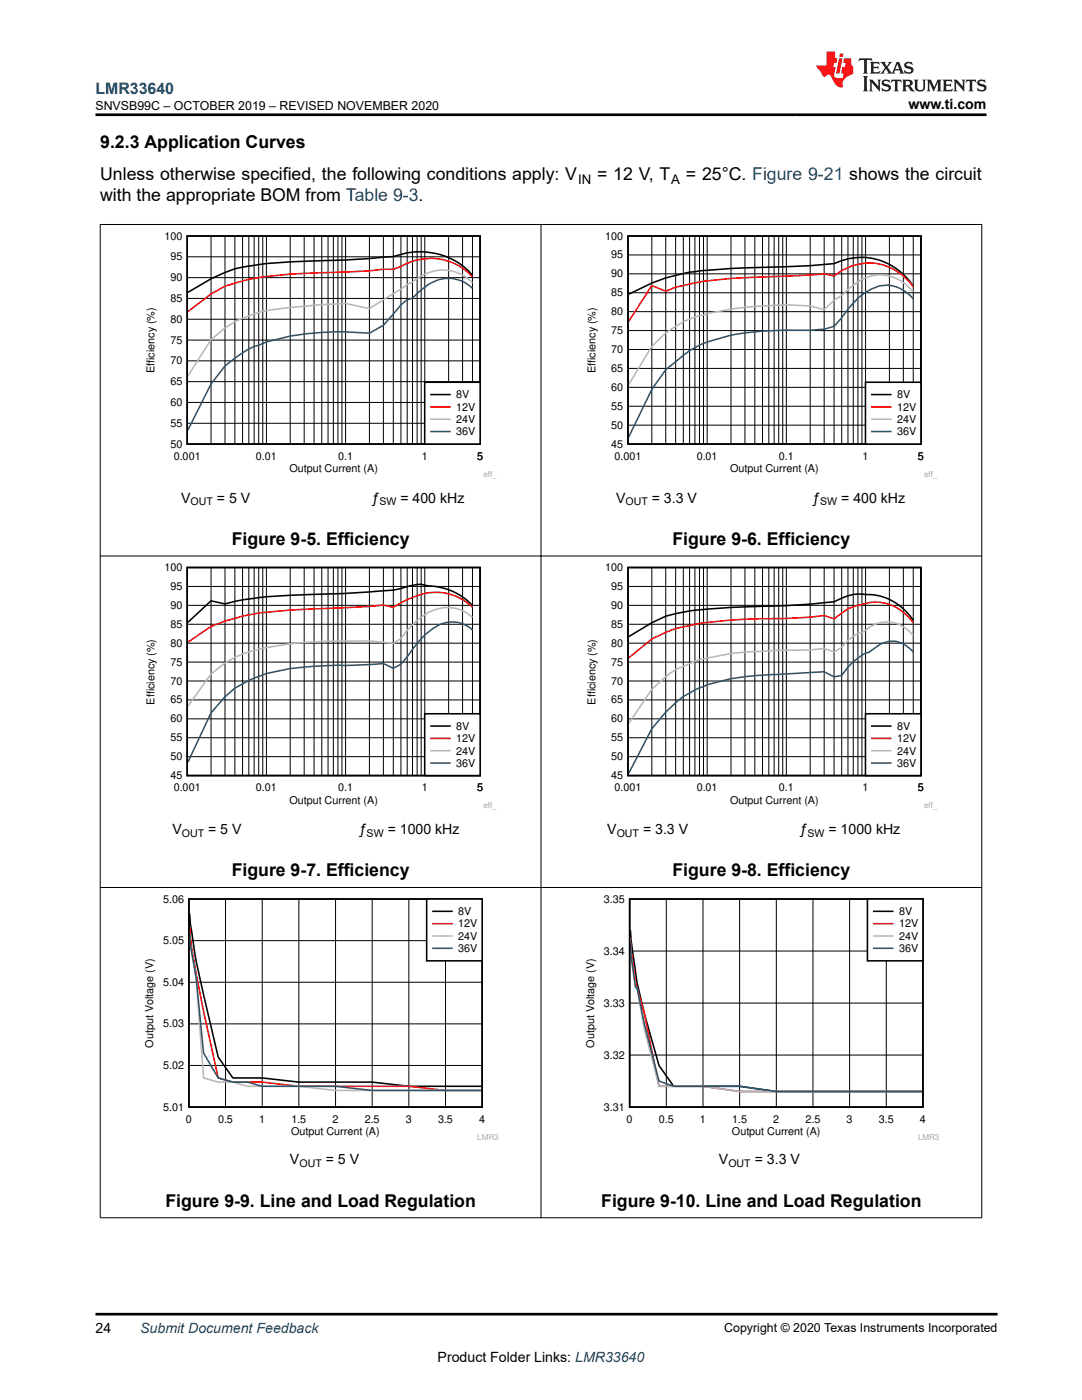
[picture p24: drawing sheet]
<svg xmlns="http://www.w3.org/2000/svg" width="216mm" height="279mm" viewBox="0 0 216 279" stroke-linecap="round" stroke-linejoin="round" font-family="sans-serif">
<defs><g id="words">
<g font-size="3.5">
<text x="20" y="29.6">9.2.3 Application Curves</text>
<text x="20" y="35.9">Unless otherwise specified, the following conditions apply: V</text>
<text x="119.1" y="35.9">= 12 V, T</text>
<text x="136.9" y="35.9">= 25°C. Figure 9-21 shows the circuit</text>
<text x="20" y="40.2">with the appropriate BOM from Table 9-3.</text>
<text x="46.2" y="108.7">Figure 9-5. Efficiency</text>
<text x="134.2" y="108.7">Figure 9-6. Efficiency</text>
<text x="46.2" y="174.9">Figure 9-7. Efficiency</text>
<text x="134.2" y="174.9">Figure 9-8. Efficiency</text>
<text x="33" y="240.8">Figure 9-9. Line and Load Regulation</text>
<text x="120" y="240.8">Figure 9-10. Line and Load Regulation</text>
</g>
<text font-size="3.2" fill="#00f" x="19" y="18.7">LMR33640</text>
<g font-size="2.8">
<text x="181.3" y="21.8">www.ti.com</text>
<text x="36.1" y="100.3">V</text>
<text x="43.3" y="100.3">= 5 V</text>
<text x="74.1" y="100.3">ƒ</text>
<text x="79.9" y="100.3">= 400 kHz</text>
<text x="122.9" y="100.3">V</text>
<text x="130.1" y="100.3">= 3.3 V</text>
<text x="162.1" y="100.3">ƒ</text>
<text x="167.8" y="100.3">= 400 kHz</text>
<text x="34.4" y="166.5">V</text>
<text x="41.5" y="166.5">= 5 V</text>
<text x="71.6" y="166.5">ƒ</text>
<text x="77.4" y="166.5">= 1000 kHz</text>
<text x="121.2" y="166.5">V</text>
<text x="128.3" y="166.5">= 3.3 V</text>
<text x="159.5" y="166.5">ƒ</text>
<text x="165.3" y="166.5">= 1000 kHz</text>
<text x="57.9" y="232.4">V</text>
<text x="65" y="232.4">= 5 V</text>
<text x="143.5" y="232.4">V</text>
<text x="150.6" y="232.4">= 3.3 V</text>
<text x="19" y="266.1">24</text>
<text x="87.3" y="271.7">Product Folder Links: LMR33640</text>
</g>
<text font-size="2.8" fill="#00f" x="28" y="266.1">Submit Document Feedback</text>
<g font-size="2.6">
<text x="115.3" y="36.6">IN</text>
<text x="133.9" y="36.6">A</text>
</g>
<g font-size="2.5">
<text x="19.1" y="21.9">SNVSB99C – OCTOBER 2019 – REVISED NOVEMBER 2020</text>
<text x="144.5" y="265.8">Copyright © 2020 Texas Instruments Incorporated</text>
</g>
<g font-size="2.2">
<text x="32.8" y="47.8">100</text>
<text x="120.8" y="47.8">100</text>
<text x="34" y="52">95</text>
<text x="122" y="51.6">95</text>
<text x="34" y="56.1">90</text>
<text x="122" y="59.1">85</text>
<text x="122" y="55.4">90</text>
<text x="34" y="64.4">80</text>
<text x="34" y="60.3">85</text>
<text x="122" y="62.9">80</text>
<text x="34" y="68.6">75</text>
<text x="122" y="70.5">70</text>
<text x="122" y="66.7">75</text>
<text x="30.9" y="74.4" transform="rotate(-90 30.9 74.4)">Efficiency (%)</text>
<text x="34" y="76.9">65</text>
<text x="34" y="72.7">70</text>
<text x="118.8" y="74.4" transform="rotate(-90 118.8 74.4)">Efficiency (%)</text>
<text x="122" y="74.2">65</text>
<text x="34" y="81">60</text>
<text x="91" y="79.5">8V</text>
<text x="91" y="82">12V</text>
<text x="122" y="81.8">55</text>
<text x="122" y="78">60</text>
<text x="179" y="79.5">8V</text>
<text x="179" y="82">12V</text>
<text x="34" y="89.3">50</text>
<text x="34" y="85.2">55</text>
<text x="91" y="84.4">24V</text>
<text x="91" y="86.9">36V</text>
<text x="122" y="89.3">45</text>
<text x="122" y="85.6">50</text>
<text x="179" y="84.4">24V</text>
<text x="179" y="86.9">36V</text>
<text x="34.7" y="91.8">0.001</text>
<text x="51.1" y="91.8">0.01</text>
<text x="57.7" y="94.2">Output Current (A)</text>
<text x="67.5" y="91.8">0.1</text>
<text x="84.2" y="91.8">1</text>
<text x="95.2" y="91.8">5</text>
<text x="122.6" y="91.8">0.001</text>
<text x="139" y="91.8">0.01</text>
<text x="145.7" y="94.2">Output Current (A)</text>
<text x="155.4" y="91.8">0.1</text>
<text x="172.1" y="91.8">1</text>
<text x="183.2" y="91.8">5</text>
<text x="32.8" y="114">100</text>
<text x="120.8" y="114">100</text>
<text x="34" y="117.7">95</text>
<text x="122" y="117.7">95</text>
<text x="34" y="125.3">85</text>
<text x="34" y="121.5">90</text>
<text x="122" y="125.3">85</text>
<text x="122" y="121.5">90</text>
<text x="34" y="129.1">80</text>
<text x="122" y="129.1">80</text>
<text x="34" y="136.6">70</text>
<text x="34" y="132.8">75</text>
<text x="122" y="136.6">70</text>
<text x="122" y="132.8">75</text>
<text x="30.9" y="140.6" transform="rotate(-90 30.9 140.6)">Efficiency (%)</text>
<text x="34" y="140.4">65</text>
<text x="118.8" y="140.6" transform="rotate(-90 118.8 140.6)">Efficiency (%)</text>
<text x="122" y="140.4">65</text>
<text x="34" y="147.9">55</text>
<text x="34" y="144.2">60</text>
<text x="91" y="145.7">8V</text>
<text x="91" y="148.1">12V</text>
<text x="122" y="147.9">55</text>
<text x="122" y="144.2">60</text>
<text x="179" y="145.7">8V</text>
<text x="179" y="148.1">12V</text>
<text x="34" y="155.5">45</text>
<text x="34" y="151.7">50</text>
<text x="91" y="150.6">24V</text>
<text x="91" y="153">36V</text>
<text x="122" y="155.5">45</text>
<text x="122" y="151.7">50</text>
<text x="179" y="150.6">24V</text>
<text x="179" y="153">36V</text>
<text x="34.7" y="157.9">0.001</text>
<text x="51.1" y="157.9">0.01</text>
<text x="57.7" y="160.4">Output Current (A)</text>
<text x="67.5" y="157.9">0.1</text>
<text x="84.2" y="157.9">1</text>
<text x="95.2" y="157.9">5</text>
<text x="122.6" y="157.9">0.001</text>
<text x="139" y="157.9">0.01</text>
<text x="145.7" y="160.4">Output Current (A)</text>
<text x="155.4" y="157.9">0.1</text>
<text x="172.1" y="157.9">1</text>
<text x="183.2" y="157.9">5</text>
<text x="32.6" y="180.1">5.06</text>
<text x="91.4" y="182.6">8V</text>
<text x="91.4" y="185.1">12V</text>
<text x="120.5" y="180.1">3.35</text>
<text x="179.4" y="182.6">8V</text>
<text x="179.4" y="185.1">12V</text>
<text x="32.6" y="188.4">5.05</text>
<text x="91.4" y="187.6">24V</text>
<text x="91.4" y="190">36V</text>
<text x="120.5" y="190.5">3.34</text>
<text x="179.4" y="187.6">24V</text>
<text x="179.4" y="190">36V</text>
<text x="32.6" y="196.7">5.04</text>
<text x="120.5" y="200.9">3.33</text>
<text x="30.6" y="209.1" transform="rotate(-90 30.6 209.1)">Output Voltage (V)</text>
<text x="32.6" y="205">5.03</text>
<text x="118.5" y="209.1" transform="rotate(-90 118.5 209.1)">Output Voltage (V)</text>
<text x="32.6" y="213.3">5.02</text>
<text x="120.5" y="211.3">3.32</text>
<text x="32.6" y="221.6">5.01</text>
<text x="120.5" y="221.6">3.31</text>
<text x="37.1" y="224.1">0</text>
<text x="43.5" y="224.1">0.5</text>
<text x="51.7" y="224.1">1</text>
<text x="58.1" y="226.6">Output Current (A)</text>
<text x="58.1" y="224.1">1.5</text>
<text x="66.4" y="224.1">2</text>
<text x="72.8" y="224.1">2.5</text>
<text x="81" y="224.1">3</text>
<text x="87.4" y="224.1">3.5</text>
<text x="95.6" y="224.1">4</text>
<text x="125" y="224.1">0</text>
<text x="131.5" y="224.1">0.5</text>
<text x="139.7" y="224.1">1</text>
<text x="146.1" y="226.6">Output Current (A)</text>
<text x="146.1" y="224.1">1.5</text>
<text x="154.3" y="224.1">2</text>
<text x="160.7" y="224.1">2.5</text>
<text x="168.9" y="224.1">3</text>
<text x="175.4" y="224.1">3.5</text>
<text x="183.6" y="224.1">4</text>
</g>
<g font-size="2.1">
<text x="38" y="100.9">OUT</text>
<text x="75.7" y="100.9">SW</text>
<text x="124.8" y="100.9">OUT</text>
<text x="163.6" y="100.9">SW</text>
<text x="36.3" y="167">OUT</text>
<text x="73.2" y="167">SW</text>
<text x="123.1" y="167">OUT</text>
<text x="161.1" y="167">SW</text>
<text x="59.7" y="233">OUT</text>
<text x="145.3" y="233">OUT</text>
</g>
<g font-size="1.6" fill="#a8a8a8">
<text x="96.4" y="95.2">eff_</text>
<text x="184.4" y="95.2">eff_</text>
<text x="96.4" y="161.3">eff_</text>
<text x="184.4" y="161.3">eff_</text>
<text x="95.2" y="227.5">LMR3</text>
<text x="183.2" y="227.5">LMR3</text>
</g>
</g></defs>
<path d="M37.4 47.1h58.4v41.5h-58.4zM94.3 55a14.1 14.1 0 0 0-15.8-3.8l-9.5 .7-8.3 .2a57.3 57.3 0 0 0-10 .9 22.4 22.4 0 0 0-8.6 2.6l-4.6 2.7" fill="none" stroke="#000" stroke-width=".31"/>
<g fill="none" stroke="#000" stroke-width=".2">
<path d="M37.4 59.6h58.4M37.4 55.4h58.4M37.4 51.3h58.4M42.1 47.1v41.5M44.9 47.1v41.5M46.9 47.1v41.5M48.4 47.1v41.5M49.6 47.1v41.5M50.7 47.1v41.5M51.6 47.1v41.5M52.4 47.1v41.5M53.2 47.1v41.5"/>
<path d="M57.9 47.1v41.5M60.7 47.1v41.5M62.7 47.1v41.5M64.2 47.1v41.5M65.5 47.1v41.5M66.5 47.1v41.5M67.4 47.1v41.5M68.2 47.1v41.5M69 47.1v41.5M73.7 47.1v41.5M76.5 47.1v41.5M78.5 47.1v41.5"/>
<path d="M80 47.1v41.5M81.3 47.1v41.5M82.3 47.1v41.5M83.2 47.1v41.5M84 47.1v41.5M84.8 47.1v41.5M89.5 47.1v41.5M92.3 47.1v41.5M94.3 47.1v41.5M95.8 47.1v41.5M37.4 76.2h58.4M37.4 72h58.4"/>
<path d="M37.4 67.9h58.4M37.4 63.7h58.4M37.4 84.5h58.4M37.4 80.3h58.4"/>
</g>
<path d="M94.3 55.3a11.3 11.3 0 0 0-14.3-2.1l-1.5 .6-2-.1-2.8 .4-15.8 .6-5.5 .5-2.8 .6-4.7 1.3-2.8 1.6-4.6 3.5" fill="none" stroke="#f00" stroke-width=".31"/>
<path d="M94.3 56.4a8.4 8.4 0 0 0-11.1-.8l-9.5 6-4.7-1-6.3 .3a79.5 79.5 0 0 0-11.1 1.5l-.9 .3a19.6 19.6 0 0 0-8.6 5.1l-4.6 7.2" fill="none" stroke="#b8b8b8" stroke-width=".31"/>
<path d="M94.3 57.5a7 7 0 0 0-9.5-.2l-2.5 2.2-1 .3-1.3 1-3.5 4.1-2.8 1.6-4.7-.3a64 64 0 0 0-11.1 .9l-4.7 1.1-1.6 .7a18.3 18.3 0 0 0-9.5 7.7l-4.6 9.2" fill="none" stroke="#295c75" stroke-width=".31"/>
<path d="M84.7 76.3h11.1v12.3h-11.1z" fill-rule="evenodd" fill="#fff"/>
<path d="M125.3 47.1h58.5v41.5h-58.5zM182.2 57.1a12.4 12.4 0 0 0-15.8-4.5l-4.7 .4-13.1 .5-7.5 .4a31.8 31.8 0 0 0-11 2.6l-4.6 2.2M84.7 76.3h11.1v12.3h-11.1zM86 78.7h3.8" fill="none" stroke="#000" stroke-width=".31"/>
<path d="M182.2 57.2a10.7 10.7 0 0 0-14.2-3.2l-1.6 1.1-1.9-.4-15.9 .7a63.5 63.5 0 0 0-9.9 1.1l-3.9 .8-2 .8-2.7-1.1-4.6 7.1M86 81.2h3.8" fill="none" stroke="#f00" stroke-width=".31"/>
<path d="M182.2 58.3a8.1 8.1 0 0 0-11.9-1.4l-2.3 2.1-1.6 .9-1.9 1.9-2.8-.7-4.8-.3-4.7 .3a56.9 56.9 0 0 0-13.5 2.2 18.4 18.4 0 0 0-8.6 5.8l-4.6 7.6M86 83.7h3.8" fill="none" stroke="#b8b8b8" stroke-width=".31"/>
<path d="M182.2 59.6a6.6 6.6 0 0 0-8.8-1.6 15 15 0 0 0-5.4 5.4l-1.6 1.7-1.9 .6-2.8 .2h-4.8a82.3 82.3 0 0 0-11 1l-4.8 1.4-1.5 .6a17.4 17.4 0 0 0-4.8 3.3l-2 1.6-2.7 3.9-4.6 9.5M86 86.1h3.8" fill="none" stroke="#295c75" stroke-width=".31"/>
<g fill="none" stroke="#000" stroke-width=".2">
<path d="M125.3 58.4h58.5M125.3 54.7h58.5M125.3 50.9h58.5M130.1 47.1v41.5M132.8 47.1v41.5M134.8 47.1v41.5M136.3 47.1v41.5M137.6 47.1v41.5M138.7 47.1v41.5M139.6 47.1v41.5M140.4 47.1v41.5M141.1 47.1v41.5"/>
<path d="M145.9 47.1v41.5M148.6 47.1v41.5M150.6 47.1v41.5M152.2 47.1v41.5M153.4 47.1v41.5M154.5 47.1v41.5M155.4 47.1v41.5M156.2 47.1v41.5M156.9 47.1v41.5M161.7 47.1v41.5M164.5 47.1v41.5M166.4 47.1v41.5"/>
<path d="M168 47.1v41.5M169.2 47.1v41.5M170.3 47.1v41.5M171.2 47.1v41.5M172 47.1v41.5M172.7 47.1v41.5M177.5 47.1v41.5M180.2 47.1v41.5M182.2 47.1v41.5M183.8 47.1v41.5M125.3 77.3h58.5M125.3 73.5h58.5"/>
<path d="M125.3 69.7h58.5M125.3 66h58.5M125.3 62.2h58.5M125.3 84.8h58.5M125.3 81.1h58.5"/>
</g>
<path d="M172.7 76.3h11.1v12.3h-11.1z" fill-rule="evenodd" fill="#fff"/>
<path d="M172.7 76.3h11.1v12.3h-11.1zM174 78.7h3.7M37.4 113.3h58.4v41.5h-58.4zM94.3 120.9a12.2 12.2 0 0 0-8.9-4 7.6 7.6 0 0 0-5.4 .6l-1.5 .3-9.5 .6-15.8 .7-4.8 .6-3.5 .8-2.8-.6-4.6 4.3" fill="none" stroke="#000" stroke-width=".31"/>
<path d="M174 81.2h3.7M94.3 121.2a10.5 10.5 0 0 0-12-2l-1 .5-2.8 1.5-2-.4-7.5 .5-11.1 .5-4.7 .4a37.5 37.5 0 0 0-11.1 2.8l-4.6 3.1" fill="none" stroke="#f00" stroke-width=".31"/>
<path d="M174 83.7h3.7M94.3 123.2a7.7 7.7 0 0 0-10.3 0 18.1 18.1 0 0 0-4 4.2l-1.5 1a49.4 49.4 0 0 0-10.3-.5l-4 .1a56.9 56.9 0 0 0-13.5 1.8 17.9 17.9 0 0 0-8.6 4.7l-4.6 6.4" fill="none" stroke="#b8b8b8" stroke-width=".31"/>
<path d="M174 86.1h3.7M94.3 125.7a6.1 6.1 0 0 0-8.3 0l-1.2 1a25.8 25.8 0 0 0-3.5 4.4l-1.3 1.5-1.5 .8-2-1a45.5 45.5 0 0 1-9.1 .3l-3.2 .2a39.8 39.8 0 0 0-13.5 2.4l-1.1 .5a17.1 17.1 0 0 0-7.5 6.5l-4.6 9.8" fill="none" stroke="#295c75" stroke-width=".31"/>
<g fill="none" stroke="#000" stroke-width=".2">
<path d="M37.4 117h58.4M42.1 113.3v41.5M44.9 113.3v41.5M46.9 113.3v41.5M48.4 113.3v41.5M49.6 113.3v41.5M50.7 113.3v41.5M51.6 113.3v41.5M52.4 113.3v41.5M53.2 113.3v41.5M57.9 113.3v41.5M60.7 113.3v41.5"/>
<path d="M62.7 113.3v41.5M64.2 113.3v41.5M65.5 113.3v41.5M66.5 113.3v41.5M67.4 113.3v41.5M68.2 113.3v41.5M69 113.3v41.5M73.7 113.3v41.5M76.5 113.3v41.5M78.5 113.3v41.5M80 113.3v41.5M81.3 113.3v41.5"/>
<path d="M82.3 113.3v41.5M83.2 113.3v41.5M84 113.3v41.5M84.8 113.3v41.5M89.5 113.3v41.5M92.3 113.3v41.5M94.3 113.3v41.5M95.8 113.3v41.5M37.4 139.7h58.4M37.4 135.9h58.4M37.4 132.1h58.4M37.4 128.4h58.4"/>
<path d="M37.4 124.6h58.4M37.4 120.8h58.4M37.4 151h58.4M37.4 147.2h58.4M37.4 143.5h58.4"/>
</g>
<path d="M84.7 142.4h11.1v12.4h-11.1z" fill-rule="evenodd" fill="#fff"/>
<path d="M125.3 113.3h58.5v41.5h-58.5zM182.2 123.8a11 11 0 0 0-9.5-5.2 7.7 7.7 0 0 0-4.7 .8l-1.6 .7-4.7 .5-15.8 .6-8.3 .7a25 25 0 0 0-12.1 5.2M84.7 142.4h11.1v12.4h-11.1zM86 144.9h3.8" fill="none" stroke="#000" stroke-width=".31"/>
<path d="M182.2 124.3a8.9 8.9 0 0 0-10.2-3.6 9.9 9.9 0 0 0-5.6 2.8l-1.9-.7-2.8 .4-4.8 .2-11 .3-5.5 .6-2.8 .6a19.7 19.7 0 0 0-7.5 2.6l-4.6 3.8M86 147.4h3.8" fill="none" stroke="#f00" stroke-width=".31"/>
<path d="M182.2 126.9a6.3 6.3 0 0 0-9.5-1.1l-.7 .4a6.8 6.8 0 0 0-4 3l-1.6 .9-1.9-.7-2.8 .3-7.2 .1-2.3 .2a45.2 45.2 0 0 0-13.5 2l-3.9 1.6-2 1.4-2.7 2.6-4.6 6.8M86 149.8h3.8" fill="none" stroke="#b8b8b8" stroke-width=".31"/>
<path d="M182.2 130.2a5.1 5.1 0 0 0-7.7-.8l-1.1 .8a8.2 8.2 0 0 0-4.2 2.9l-1.2 1.7-1.6 .3-1.9-1-12.3 .6a36.5 36.5 0 0 0-13.5 3l-2.4 1.3-1.5 1.2-2 1.9-2.7 3.3-4.6 8.9M86 152.3h3.8" fill="none" stroke="#295c75" stroke-width=".31"/>
<g fill="none" stroke="#000" stroke-width=".2">
<path d="M125.3 117h58.5M130.1 113.3v41.5M132.8 113.3v41.5M134.8 113.3v41.5M136.3 113.3v41.5M137.6 113.3v41.5M138.7 113.3v41.5M139.6 113.3v41.5M140.4 113.3v41.5M141.1 113.3v41.5M145.9 113.3v41.5M148.6 113.3v41.5"/>
<path d="M150.6 113.3v41.5M152.2 113.3v41.5M153.4 113.3v41.5M154.5 113.3v41.5M155.4 113.3v41.5M156.2 113.3v41.5M156.9 113.3v41.5M161.7 113.3v41.5M164.5 113.3v41.5M166.4 113.3v41.5M168 113.3v41.5M169.2 113.3v41.5"/>
<path d="M170.3 113.3v41.5M171.2 113.3v41.5M172 113.3v41.5M172.7 113.3v41.5M177.5 113.3v41.5M180.2 113.3v41.5M182.2 113.3v41.5M183.8 113.3v41.5M125.3 139.7h58.5M125.3 135.9h58.5M125.3 132.1h58.5M125.3 128.4h58.5"/>
<path d="M125.3 124.6h58.5M125.3 120.8h58.5M125.3 151h58.5M125.3 147.2h58.5M125.3 143.5h58.5"/>
</g>
<path d="M172.7 142.4h11.1v12.4h-11.1z" fill-rule="evenodd" fill="#fff"/>
<path d="M172.7 142.4h11.1v12.4h-11.1zM174 144.9h3.7M37.7 179.4h58.5v41.5h-58.5zM37.8 182.3l.2 2.1a122.6 122.6 0 0 0 2.6 14.1l2.9 12.5 3 4.1h5.8l7.3 .9h14.7l7.3 .8h14.5" fill="none" stroke="#000" stroke-width=".31"/>
<path d="M174 147.4h3.7M37.8 184.8a61.3 61.3 0 0 0 1.3 9.6l1.5 7.4 2.9 13.3 3 .9h5.8l7.3 .8h22l7.3 .8h7.2" fill="none" stroke="#f00" stroke-width=".31"/>
<path d="M174 149.8h3.7M37.8 186.5l.2 2.1 1.1 6.6 1.5 19.9 2.9 .9h3l2.9 .8h10.2l7.4 .8h29.1" fill="none" stroke="#b8b8b8" stroke-width=".31"/>
<path d="M174 152.3h3.7M37.8 186.5l.2 2.1 1.1 6.6 1.5 15 2.9 4.9 3 .9h2.9l2.9 .8h14.7l7.3 .8h21.8" fill="none" stroke="#295c75" stroke-width=".31"/>
<path d="M45 179.4v41.6M52.3 179.4v41.6M59.6 179.4v41.6M67 179.4v41.6M74.3 179.4v41.6M81.6 179.4v41.6M88.9 179.4v41.6M37.7 196h58.5M37.7 187.7h58.5M37.7 212.6h58.5M37.7 204.3h58.5" fill="none" stroke="#000" stroke-width=".2"/>
<path d="M85.1 179.4h11.1v12.4h-11.1z" fill-rule="evenodd" fill="#fff"/>
<path d="M85.1 179.4h11.1v12.4h-11.1zM125.6 179.4h58.6v41.5h-58.6zM86.4 181.9h3.8M125.8 185.7l.1 2a121.1 121.1 0 0 0 5.6 24.9l2.9 4.2h13.2l7.3 1h29.1" fill="none" stroke="#000" stroke-width=".31"/>
<path d="M86.4 184.3h3.8M125.8 187.2a67 67 0 0 0 1.3 9.9l1.5 5.2 2.9 14.5h8.8l7.3 1h36.4" fill="none" stroke="#f00" stroke-width=".31"/>
<path d="M86.4 186.8h3.8M125.8 188.8l.1 2 .9 6.3h.3l1.5 8.3 2.9 11.4h8.8l7.3 1h36.4" fill="none" stroke="#b8b8b8" stroke-width=".31"/>
<path d="M86.4 189.3h3.8M125.8 188.2l.1 2.6 .9 6.3h.3l1.5 7.2 2.9 11.5 2.9 1h13.2l7.3 1h29.1" fill="none" stroke="#295c75" stroke-width=".31"/>
<path d="M133 179.4v41.6M140.3 179.4v41.6M147.6 179.4v41.6M154.9 179.4v41.6M162.2 179.4v41.6M169.5 179.4v41.6M176.8 179.4v41.6M125.6 189.8h58.6M125.6 210.6h58.6M125.6 200.2h58.6" fill="none" stroke="#000" stroke-width=".2"/>
<path d="M173.1 179.4h11.1v12.4h-11.1z" fill-rule="evenodd" fill="#fff"/>
<path d="M173.1 179.4h11.1v12.4h-11.1zM174.3 181.9h3.8" fill="none" stroke="#000" stroke-width=".31"/>
<path d="M174.3 184.3h3.8" fill="none" stroke="#f00" stroke-width=".31"/>
<path d="M174.3 186.8h3.8" fill="none" stroke="#b8b8b8" stroke-width=".31"/>
<path d="M174.3 189.3h3.8" fill="none" stroke="#295c75" stroke-width=".31"/>
<path d="M19.9 44.8h176.1M20 44.7v198.4M107.9 44.7v198.4M195.9 44.7v198.4M19.9 111h176.1M19.9 177.1h176.1M19.9 243h176.1" fill="none" stroke="#000" stroke-width=".2"/>
<path d="M171.5 11.6l-.2 .6 .5-.2h.6v.1v2.2l-.2 .4h1l-.2-.4v-2.2v-.1h.5l.6 .2-.2-.6zM173.6 12.4l.2 .3v1.6l-.2 .4h1.9l.1-.6a1.08 1.08 0 0 1-1.3 .2v-.7h.6l.4 .2v-.7l-.4 .2h-.6v-.5l.2-.2a1 1 0 0 1 1 .3l-.1-.5zM175.7 12.4l.9 1.1-1 1.2h.9l-.2-.2 .5-.8 .4 .8-.2 .2h1.6l-.2-.2 .2-.5h.9l.1 .5-.1 .2h.9l-.2-.4-.8-1.9h-.5l-.9 2.1-.9-1.1 .9-1h-.8l.2 .2-.4 .6-.4-.6 .2-.2zM179 12.8l.4 1h-.7zM180.7 12.5a.65 .65 0 0 0-.2 .7 .65 .65 0 0 0 .6 .5l.6 .1 .1 .3a.79 .79 0 0 1-.7 .4 .79 .79 0 0 1-.7-.5l.1 .7 .2-.1a.93 .93 0 0 0 1.1 0 .93 .93 0 0 0 .4-.9 1.46 1.46 0 0 0-1.2-.6l-.1-.3a1.09 1.09 0 0 1 1.2 .2l-.2-.6-.1 .1-.5-.2zM172.2 15.2l.2 .4v2.2l-.2 .4h1l-.2-.4v-2.2l.2-.4zM173.4 15.9l.2 .4v1.5l-.2 .4h.8l-.3-.4 .1-1.3 1.6 1.8v-2l.2-.4h-.7l.1 .2 .1 1.1-1.2-1.3zM176.2 16a.65 .65 0 0 0-.2 .8 .65 .65 0 0 0 .6 .4l.6 .2 .1 .2a.79 .79 0 0 1-.7 .4 .79 .79 0 0 1-.7-.5l.1 .7 .2-.1a.93 .93 0 0 0 1.1 .1 .93 .93 0 0 0 .4-1 1.46 1.46 0 0 0-1.2-.5l-.1-.4a1.09 1.09 0 0 1 1.2 .2l-.1-.6-.2 .1-.5-.1zM177.9 15.9l-.1 .6a.63 .63 0 0 1 .8-.3v1.6l-.3 .4h1l-.2-.4v-1.6a.66 .66 0 0 1 .8 .3l-.1-.6zM180 15.9l.2 .4v1.5l-.2 .4h1l-.2-.2-.1-.7h.5l.1 .2a.79 .79 0 0 0 1.2 .6l-1-.9a.61 .61 0 0 0 .6-.6 .61 .61 0 0 0-.5-.7zM180.8 16.2h.1a.47 .47 0 0 1 .5 .1 .47 .47 0 0 1 .1 .5l-.1 .1-.7 .1zM182.3 15.9l.2 .2a2.27 2.27 0 0 0 .4 2 1.04 1.04 0 0 0 1.7-.7v-1.3l.2-.2h-.8l.2 .4v1.1a.6 .6 0 0 1-.6 .6 .6 .6 0 0 1-.6-.6v-1.1l.3-.4zM184.9 15.9l.2 .4v1.5l-.2 .4h.8l-.3-.4v-1.4l.9 1.9 .9-1.9v1.4l-.3 .4h1l-.2-.4v-1.5l.2-.4h-.8l-.7 1.5-.6-1.5zM188.1 15.9l.2 .4v1.5l-.2 .4h1.9l.1-.6a1.09 1.09 0 0 1-1.3 .2v-.7h.6l.4 .2v-.6l-.4 .2h-.6v-.6l.2-.1a1.01 1.01 0 0 1 1 .3l-.1-.6zM190.2 15.9l.3 .4v1.5l-.3 .4h.8l-.2-.4v-1.3l1.6 1.8v-2l.2-.4h-.7l.2 .2v1.1l-1.2-1.3zM192.8 15.9l-.1 .6a.63 .63 0 0 1 .8-.3v1.6l-.3 .4h1l-.2-.4v-1.6a.66 .66 0 0 1 .8 .3l-.1-.6zM195.2 16a.65 .65 0 0 0-.2 .8 .65 .65 0 0 0 .6 .4l.6 .2 .2 .2a.79 .79 0 0 1-.7 .4 .79 .79 0 0 1-.7-.5l.1 .7 .2-.1a.93 .93 0 0 0 1 .1 .93 .93 0 0 0 .5-1 1.46 1.46 0 0 0-1.3-.5v-.4a1.09 1.09 0 0 1 1.2 .2l-.2-.6-.2 .1-.5-.1z" fill="#231f20"/>
<path d="M164.9 10.3v2.7h-2l.1 .4 .8 1a.95 .95 0 0 0 1 .9 .59 .59 0 0 1 .5-.4 .59 .59 0 0 1 .5 .3l.4 .8a1.59 1.59 0 0 0 2.1 1.4 1.61 1.61 0 0 1 1-2.3l1-.3-.1-1.5a1.59 1.59 0 0 1-.3-1.7h-1.5l-.2 .9h.6l-.2 .9h-.5l-.2 .9v.3l.4 .1-.1 .9h-.7a.73 .73 0 0 1-1-.7l.3-1.5h-.5l.1-.9h.5l.2-.9h-.5v-1.3zM167.4 11.6l-.6 3.1h.7l.6-3.1zM167.6 10.7l-.1 .6h.7l.1-.6z" fill="#ed1c24"/>
<path d="M19 22.9h177.8M19 262.3h180" fill="none" stroke="#000" stroke-width=".53"/>
<use href="#words"/>
</svg>
